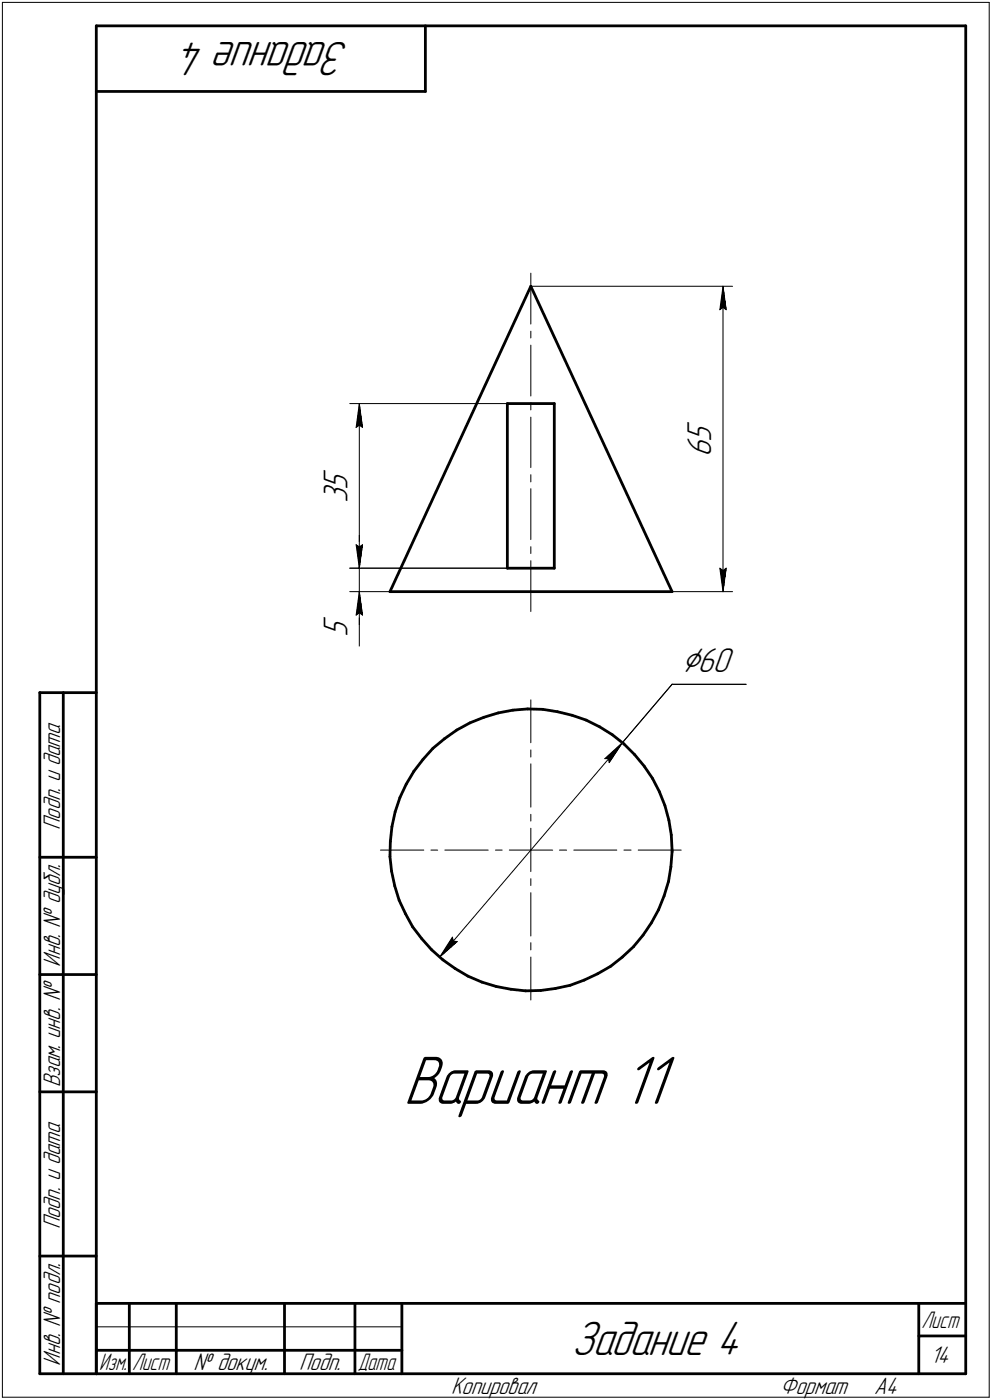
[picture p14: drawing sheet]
<svg xmlns="http://www.w3.org/2000/svg" width="211mm" height="298mm" viewBox="0 0 211 298" stroke-linecap="round" stroke-linejoin="round" font-family="sans-serif">
<defs><g id="words">
<text font-size="15.6" x="85.8" y="235">Вариант 11</text>
<g font-size="10.9">
<text x="74.4" y="9" transform="rotate(-180 74.4 9)">Задание 4</text>
<text x="121.6" y="288.5">Задание 4</text>
</g>
<text font-size="8.5" x="145" y="143.1">Ç60</text>
<g font-size="7.8">
<text x="151.3" y="94.2" transform="rotate(-90 151.3 94.2)">5</text>
<text x="151.3" y="97.4" transform="rotate(-90 151.3 97.4)">6</text>
<text x="73.9" y="107.2" transform="rotate(-90 73.9 107.2)">3</text>
<text x="73.9" y="104.4" transform="rotate(-90 73.9 104.4)">5</text>
<text x="73.9" y="135.6" transform="rotate(-90 73.9 135.6)">5</text>
</g>
<g font-size="5.4">
<text x="12.8" y="176.7" transform="rotate(-90 12.8 176.7)">Подп. и дата</text>
<text x="12.8" y="205.8" transform="rotate(-90 12.8 205.8)">Инв. № дубл.</text>
<text x="12.8" y="231.6" transform="rotate(-90 12.8 231.6)">Взам. инв. №</text>
<text x="12.8" y="261.7" transform="rotate(-90 12.8 261.7)">Подп. и дата</text>
<text x="12.8" y="290.8" transform="rotate(-90 12.8 290.8)">Инв. № подл.</text>
<text x="41.2" y="291.8">№ докум.</text>
<text x="63.6" y="291.8">Подп.</text>
<text x="198" y="290.3">14</text>
<text x="96" y="296.8">Копировал</text>
<text x="166" y="296.8">Формат</text>
<text x="186" y="296.8">A4</text>
</g>
<g font-size="5.3">
<text x="196.1" y="282.8">Лист</text>
<text x="21.1" y="291.8">Изм.</text>
<text x="28.1" y="291.8">Лист</text>
<text x="76.1" y="291.8">Дата</text>
</g>
</g></defs>
<g fill="none" stroke="#000" stroke-width=".59">
<path d="M20.5 5.5v287zM20.5 5.5h185zM20.5 19.5h70zM90.5 5.5v14zM205.5 5.5v287zM112.9 61l-29.9 65zM112.9 61l30.1 65zM107.9 85.9h10zM107.9 85.9v35.1zM117.9 85.9v35.1zM83 126h60zM107.9 121h10z"/>
<path d="M8.5 147.5v145zM8.5 147.5h12zM13.5 147.5v145zM92.1 159.3l2.5-2zM92.1 159.3l-2.1 2.4zM94.6 157.3l2.6-1.9zM97.2 155.4l2.8-1.5zM100 153.9l3-1.2zM103 152.7l3-.9zM106 151.8l3.1-.6zM109.1 151.2l3.2-.2zM112.3 151h3.2z"/>
<path d="M115.5 151l3.1 .6zM118.6 151.6l3.2 .7zM121.8 152.3l2.9 1zM124.7 153.3l2.9 1.5zM127.6 154.8l2.7 1.7zM130.3 156.5l2.5 1.9zM132.8 158.4l2.2 2.3zM83.1 179.2l-.1 3.2zM83.4 176l-.3 3.2zM84.1 172.9l-.7 3.1zM85.1 169.8l-1 3.1zM86.4 167l-1.3 2.8z"/>
<path d="M88.1 164.3l-1.7 2.7zM90 161.7l-1.9 2.6zM135 160.7l2.1 2.5zM137.1 163.2l1.8 2.6zM138.9 165.8l1.4 2.8zM140.3 168.6l1.2 2.9zM141.5 171.5l.8 3.2zM142.3 174.7l.5 3.1zM142.8 177.8l.2 3.2zM8.5 182.5h12zM83 182.4l.3 3.1zM83.3 185.5l.7 3.1z"/>
<path d="M84 188.6l.9 3.1zM84.9 191.7l1.4 2.9zM86.3 194.6l1.5 2.8zM87.8 197.4l1.9 2.5zM89.7 199.9l2.2 2.4zM136.8 199.1l-2 2.5zM138.6 196.5l-1.8 2.6zM140.1 193.7l-1.5 2.8zM141.3 190.8l-1.2 2.9zM142.2 187.7l-.9 3.1zM142.7 184.6l-.5 3.1zM143 181.4l-.3 3.2z"/>
<path d="M143 181v.4zM8.5 207.5h12zM91.9 202.3l2.3 2.1zM94.2 204.4l2.7 1.8zM96.9 206.2l2.7 1.7zM99.6 207.9l2.9 1.2zM102.5 209.1l3.1 1zM105.6 210.1l3.1 .6zM108.7 210.7l3.1 .3zM111.8 211l3.3-.1zM115.1 210.9l3.1-.4zM118.2 210.5l3.1-.7z"/>
<path d="M121.3 209.8l3-1.1zM124.3 208.7l2.9-1.4zM127.2 207.3l2.8-1.6zM130 205.7l2.4-1.9zM132.4 203.8l2.4-2.2zM8.5 232.5h12zM8.5 267.5h12zM20.5 277.5h185zM20.5 277.5v15zM27.5 277.5v15zM37.5 277.5v15zM60.5 277.5v15z"/>
<path d="M75.5 277.5v15zM85.5 277.5v15zM195.5 277.5v15zM8.5 292.5h12zM20.5 292.5h185zM20.5 287.5h7zM27.5 287.5h10zM37.5 287.5h23zM60.5 287.5h15zM75.5 287.5h10zM195.5 284.5h10z"/>
</g>
<g fill="none" stroke="#000" stroke-width=".21">
<path d="M.5 .5v297zM.5 .5h210zM210.5 .5v297zM112.9 58.2v10.8zM112.9 73.5v10.8zM112.9 70.5v1.5zM112.9 61h43zM153.2 66l.6-.6zM153.8 61l.7 5zM153.8 65.4l.7 .6zM153.8 61l-.6 5zM153.8 61v65z"/>
<path d="M74.4 85.9h33.5zM75.8 91l.7-.5zM76.5 85.9l.6 5.1zM76.5 90.5l.6 .5zM76.5 85.9l-.7 5.1zM76.5 85.9v35.1zM112.9 88.8v10.8zM112.9 85.8v1.5zM75.8 116l.7 .5zM75.8 116l.7 5zM76.5 116.5l.6-.5zM76.5 114v7z"/>
<path d="M77.1 116l-.6 5zM112.9 119.4v10.8zM112.9 116.4v1.5zM112.9 104.1v10.8zM112.9 101.1v1.5zM74.4 126h8.6zM74.4 121h33.5zM75.8 131l.7-.5zM76.5 126v11.6zM76.5 126l-.7 5zM76.5 130.5l.6 .5zM76.5 126l.6 5z"/>
<path d="M76.5 126v7zM76.5 121v5zM143 126h12.9zM153.2 121l.6 5zM153.2 121l.6 .5zM153.8 121.5l.7-.5zM154.5 121l-.7 5zM112.9 149v9.2zM112.9 159.7v1.5zM132.4 158.2l-2.8 4.2zM132.4 158.2l-38.8 45.6zM143 145.7l-10.6 12.5z"/>
<path d="M143 145.7h15.7zM112.9 162.6v9.3zM112.9 173.4v1.4zM112.9 176.4v4.6zM128.7 161.5h.8zM128.7 161.5l3.7-3.3zM129.5 161.5l.1 .9zM80.9 181h9.3zM91.7 181h1.4zM94.7 181h9.2zM96.3 199.6l-2.7 4.2zM96.3 199.6l.1 .8z"/>
<path d="M105.4 181h1.4zM108.4 181h4.5zM112.9 181h4.7zM112.9 190.1v9.2zM112.9 187.1v1.5zM112.9 181v4.6zM119 181h1.6zM122.1 181h9.1zM132.8 181h1.5zM135.8 181h9.1zM93.6 203.8l3.7-3.3zM96.4 200.4l.9 .1z"/>
<path d="M112.9 203.8v9.1zM112.9 200.7v1.6zM.5 297.5h210zM20.5 282.5h65z"/>
</g>
<g fill="#fff" stroke="#fff" stroke-width=".21">
<path d="M85.9 223.9h58.4zM85.9 223.9h58.4zM85.9 224h58.4zM85.9 224.1h58.4zM85.9 224.2h58.4zM85.9 224.3h58.4zM85.9 224.4h58.4zM85.9 224.5h58.4zM85.9 224.5h58.4zM85.9 224.6h58.4zM85.9 224.7h58.4zM85.9 224.8h58.4zM85.9 224.9h58.4zM85.9 225h58.4zM85.9 225h58.4zM85.9 225.1h58.4zM85.9 225.2h58.4zM85.9 225.3h58.4zM85.9 225.4h58.4zM85.9 225.5h58.4zM85.9 225.6h58.4zM85.9 225.6h58.4zM85.9 225.7h58.4zM85.9 225.8h58.4zM85.9 225.9h58.4zM85.9 226h58.4zM85.9 226.1h58.4zM85.9 226.1h58.4zM85.9 226.2h58.4zM85.9 226.3h58.4zM85.9 226.4h58.4zM85.9 226.5h58.4zM85.9 226.6h58.4zM85.9 226.7h58.4zM85.9 226.7h58.4zM85.9 226.8h58.4zM85.9 226.9h58.4zM85.9 227h58.4zM85.9 227.1h58.4zM85.9 227.2h58.4zM85.9 227.2h58.4zM85.9 227.3h58.4zM85.9 227.4h58.4zM85.9 227.5h58.4zM85.9 227.6h58.4zM85.9 227.7h58.4zM85.9 227.8h58.4zM85.9 227.8h58.4zM85.9 227.9h58.4zM85.9 228h58.4zM85.9 228.1h58.4zM85.9 228.2h58.4zM85.9 228.3h58.4zM85.9 228.3h58.4zM85.9 228.4h58.4zM85.9 228.5h58.4zM85.9 228.6h58.4zM85.9 228.7h58.4zM85.9 228.8h58.4zM85.9 228.9h58.4zM85.9 228.9h58.4zM85.9 229h58.4zM85.9 229.1h58.4zM85.9 229.2h58.4zM85.9 229.3h58.4zM85.9 229.4h58.4zM85.9 229.4h58.4zM85.9 229.5h58.4zM85.9 229.6h58.4zM85.9 229.7h58.4zM85.9 229.8h58.4zM85.9 229.9h58.4zM85.9 230h58.4zM85.9 230h58.4zM85.9 230.1h58.4zM85.9 230.2h58.4zM85.9 230.3h58.4zM85.9 230.4h58.4zM85.9 230.5h58.4zM85.9 230.5h58.4zM85.9 230.6h58.4zM85.9 230.7h58.4zM85.9 230.8h58.4zM85.9 230.9h58.4zM85.9 231h58.4zM85.9 231.1h58.4zM85.9 231.1h58.4zM85.9 231.2h58.4zM85.9 231.3h58.4zM85.9 231.4h58.4zM85.9 231.5h58.4zM85.9 231.6h58.4zM85.9 231.6h58.4zM85.9 231.7h58.4zM85.9 231.8h58.4zM85.9 231.9h58.4zM85.9 232h58.4zM85.9 232.1h58.4zM85.9 232.2h58.4zM85.9 232.2h58.4zM85.9 232.3h58.4zM85.9 232.4h58.4zM85.9 232.5h58.4zM85.9 232.6h58.4zM85.9 232.7h58.4zM85.9 232.7h58.4zM85.9 232.8h58.4zM85.9 232.9h58.4zM85.9 233h58.4zM85.9 233.1h58.4zM85.9 233.2h58.4zM85.9 233.3h58.4zM85.9 233.3h58.4zM85.9 233.4h58.4zM85.9 233.5h58.4zM85.9 233.6h58.4zM85.9 233.7h58.4zM85.9 233.8h58.4zM85.9 233.8h58.4zM85.9 233.9h58.4zM85.9 234h58.4zM85.9 234.1h58.4zM85.9 234.2h58.4zM85.9 234.3h58.4zM85.9 234.4h58.4zM85.9 234.4h58.4zM85.9 234.5h58.4zM85.9 234.6h58.4zM85.9 234.7h58.4zM85.9 234.8h58.4zM85.9 234.9h58.4zM85.9 234.9h58.4zM85.9 235h58.4zM85.9 235.1h58.4zM85.9 235.2h58.4zM85.9 235.3h58.4zM85.9 235.4h58.4zM85.9 235.5h58.4zM85.9 235.5h58.4zM85.9 235.6h58.4zM85.9 235.7h58.4zM85.9 235.8h58.4zM85.9 235.9h58.4zM85.9 236h58.4zM85.9 236.1h58.4zM85.9 236.1h58.4zM85.9 236.2h58.4zM85.9 236.3h58.4zM85.9 236.4h58.4zM85.9 236.5h58.4zM85.9 236.6h58.4zM85.9 236.6h58.4zM85.9 236.7h58.4zM85.9 236.8h58.4zM85.9 236.9h58.4zM85.9 237h58.4zM85.9 237.1h58.4zM85.9 237.2h58.4zM85.9 237.2h58.4zM85.9 237.3h58.4zM85.9 237.4h58.4zM85.9 237.5h58.4zM85.9 237.6h58.4zM85.9 237.7h58.4zM85.9 237.7h58.4zM85.9 237.8h58.4zM85.9 237.9h58.4zM85.9 238h58.4z"/>
<path d="M96.2 199h.2zM96.1 199.1h.3zM96.1 199.1h.4zM96 199.2h.6zM95.9 199.3h.9zM95.9 199.4h1zM95.8 199.5h1.1zM95.8 199.6h1.2zM95.8 199.6h1.3zM95.7 199.7h1.6zM95.6 199.8h1.8zM95.6 199.9h1.9zM95.5 200h2zM95.4 200.1h2.3zM95.4 200.2h2.4zM95.3 200.2h2.6zM95.2 200.3h2.8zM95.2 200.4h2.8zM95.2 200.5h2.8zM95.2 200.6h2.7zM95.1 200.7h2.7zM95 200.7h2.7zM95 200.8h2.6zM94.9 200.9h2.6zM94.8 201h2.7zM94.8 201.1h2.6zM94.7 201.2h2.6zM94.7 201.3h2.4zM94.7 201.3h2.3zM94.6 201.4h2.3zM94.5 201.5h2.4zM94.5 201.6h2.3zM94.4 201.7h2.3zM94.3 201.8h2.3zM94.3 201.8h2.2zM94.2 201.9h2.2zM94.1 202h2.3zM94.1 202.1h2.1zM94.1 202.2h2zM94.1 202.3h1.9zM94.1 202.4h1.8zM94.1 202.4h1.7zM94 202.5h1.8zM94 202.6h1.7zM94 202.7h1.6zM93.9 202.8h1.6zM93.9 202.9h1.5zM93.9 202.9h1.3zM93.8 203h1.3zM93.8 203.1h1.1zM93.8 203.2h.9zM93.7 203.3h.9zM93.7 203.4h.7zM93.7 203.5h.5zM93.6 203.5h.5zM93.6 203.6h.3z"/>
<path d="M132.2 158.2h.2zM132.1 158.3h.3zM131.9 158.4h.4zM131.7 158.5h.6zM131.6 158.6h.7zM131.4 158.7h.8zM131.2 158.7h1zM131.1 158.8h1.1zM130.9 158.9h1.3zM130.7 159h1.5zM130.6 159.1h1.6zM130.6 159.2h1.5zM130.5 159.3h1.6zM130.4 159.3h1.7zM130.3 159.4h1.7zM130.2 159.5h1.8zM130.1 159.6h1.9zM130 159.7h1.9zM130 159.8h1.9zM129.8 159.9h2.1zM129.7 159.9h2.1zM129.6 160h2.2zM129.5 160.1h2.2zM129.5 160.2h2.2zM129.4 160.3h2.3zM129.3 160.4h2.3zM129.2 160.4h2.4zM129.1 160.5h2.4zM129 160.6h2.4zM128.9 160.7h2.5zM128.8 160.8h2.5zM128.7 160.9h2.5zM128.6 161h2.6zM128.5 161h2.6zM128.4 161.1h2.7zM128.4 161.2h2.7zM128.3 161.3h2.7zM128.2 161.4h2.7zM128.1 161.5h2.8zM127.9 161.5h2.9zM128.1 161.6h2.7zM128.2 161.7h2.5zM128.3 161.8h2.3zM128.4 161.9h2.2zM128.5 162h2.1zM128.6 162.1h1.9zM128.7 162.1h1.8zM128.8 162.2h1.6zM128.9 162.3h1.4zM129 162.4h1.3zM129.1 162.5h1.1zM129.2 162.6h.9zM129.3 162.6h.8zM129.5 162.7h.5zM129.5 162.8h.5zM129.6 162.9h.4zM129.7 163h.2z"/>
<path d="M144.9 137.3h11.8zM144.9 137.4h11.8zM144.9 137.5h11.8zM144.9 137.6h11.8zM144.9 137.7h11.8zM144.9 137.8h11.8zM144.9 137.8h11.8zM144.9 137.9h11.8zM144.9 138h11.8zM144.9 138.1h11.8zM144.9 138.2h11.8zM144.9 138.3h11.8zM144.9 138.3h11.8zM144.9 138.4h11.8zM144.9 138.5h11.8zM144.9 138.6h11.8zM144.9 138.7h11.8zM144.9 138.8h11.8zM144.9 138.9h11.8zM144.9 138.9h11.8zM144.9 139h11.8zM144.9 139.1h11.8zM144.9 139.2h11.8zM144.9 139.3h11.8zM144.9 139.4h11.8zM144.9 139.4h11.8zM144.9 139.5h11.8zM144.9 139.6h11.8zM144.9 139.7h11.8zM144.9 139.8h11.8zM144.9 139.9h11.8zM144.9 140h11.8zM144.9 140h11.8zM144.9 140.1h11.8zM144.9 140.2h11.8zM144.9 140.3h11.8zM144.9 140.4h11.8zM144.9 140.5h11.8zM144.9 140.5h11.8zM144.9 140.6h11.8zM144.9 140.7h11.8zM144.9 140.8h11.8zM144.9 140.9h11.8zM144.9 141h11.8zM144.9 141.1h11.8zM144.9 141.1h11.8zM144.9 141.2h11.8zM144.9 141.3h11.8zM144.9 141.4h11.8zM144.9 141.5h11.8zM144.9 141.6h11.8zM144.9 141.6h11.8zM144.9 141.7h11.8zM144.9 141.8h11.8zM144.9 141.9h11.8zM144.9 142h11.8zM144.9 142.1h11.8zM144.9 142.2h11.8zM144.9 142.2h11.8zM144.9 142.3h11.8zM144.9 142.4h11.8zM144.9 142.5h11.8zM144.9 142.6h11.8zM144.9 142.7h11.8zM144.9 142.7h11.8zM144.9 142.8h11.8zM144.9 142.9h11.8zM144.9 143h11.8zM144.9 143.1h11.8zM144.9 143.2h11.8zM144.9 143.3h11.8zM144.9 143.3h11.8zM144.9 143.4h11.8zM144.9 143.5h11.8zM144.9 143.6h11.8zM144.9 143.7h11.8zM144.9 143.8h11.8zM144.9 143.8h11.8zM144.9 143.9h11.8zM144.9 144h11.8zM144.9 144.1h11.8zM144.9 144.2h11.8zM144.9 144.3h11.8zM144.9 144.4h11.8zM144.9 144.4h11.8zM144.9 144.5h11.8zM144.9 144.6h11.8z"/>
<path d="M145.7 89.6h7.1zM145.7 89.7h7.1zM145.7 89.7h7.1zM145.7 89.8h7.1zM145.7 89.9h7.1zM145.7 90h7.1zM145.7 90.1h7.1zM145.7 90.2h7.1zM145.7 90.3h7.1zM145.7 90.3h7.1zM145.7 90.4h7.1zM145.7 90.5h7.1zM145.7 90.6h7.1zM145.7 90.7h7.1zM145.7 90.8h7.1zM145.7 90.8h7.1zM145.7 90.9h7.1zM145.7 91h7.1zM145.7 91.1h7.1zM145.7 91.2h7.1zM145.7 91.3h7.1zM145.7 91.4h7.1zM145.7 91.4h7.1zM145.7 91.5h7.1zM145.7 91.6h7.1zM145.7 91.7h7.1zM145.7 91.8h7.1zM145.7 91.9h7.1zM145.7 91.9h7.1zM145.7 92h7.1zM145.7 92.1h7.1zM145.7 92.2h7.1zM145.7 92.3h7.1zM145.7 92.4h7.1zM145.7 92.5h7.1zM145.7 92.5h7.1zM145.7 92.6h7.1zM145.7 92.7h7.1zM145.7 92.8h7.1zM145.7 92.9h7.1zM145.7 93h7.1zM145.7 93h7.1zM145.7 93.1h7.1zM145.7 93.2h7.1zM145.7 93.3h7.1zM145.7 93.4h7.1zM145.7 93.5h7.1zM145.7 93.6h7.1zM145.7 93.6h7.1zM145.7 93.7h7.1zM145.7 93.8h7.1zM145.7 93.9h7.1zM145.7 94h7.1zM145.7 94.1h7.1zM145.7 94.1h7.1zM145.7 94.2h7.1zM145.7 94.3h7.1zM145.7 94.4h7.1zM145.7 94.5h7.1zM145.7 94.6h7.1zM145.7 94.7h7.1zM145.7 94.7h7.1zM145.7 94.8h7.1zM145.7 94.9h7.1zM145.7 95h7.1zM145.7 95.1h7.1zM145.7 95.2h7.1zM145.7 95.2h7.1zM145.7 95.3h7.1zM145.7 95.4h7.1zM145.7 95.5h7.1zM145.7 95.6h7.1zM145.7 95.7h7.1zM145.7 95.8h7.1zM145.7 95.8h7.1zM145.7 95.9h7.1zM145.7 96h7.1zM145.7 96.1h7.1zM145.7 96.2h7.1zM145.7 96.3h7.1zM145.7 96.4h7.1zM145.7 96.4h7.1zM145.7 96.5h7.1zM145.7 96.6h7.1zM145.7 96.7h7.1zM145.7 96.8h7.1zM145.7 96.9h7.1zM145.7 96.9h7.1zM145.7 97h7.1zM145.7 97.1h7.1zM145.7 97.2h7.1zM145.7 97.3h7.1z"/>
<path d="M152.6 120.5h2.4zM152.7 120.6h2.3zM152.7 120.6h2.3zM152.7 120.7h2.3zM152.7 120.8h2.3zM152.7 120.9h2.3zM152.7 121h2.3zM152.7 121.1h2.3zM152.7 121.2h2.3zM152.7 121.2h2.2zM152.7 121.3h2.2zM152.7 121.4h2.2zM152.7 121.5h2.2zM152.7 121.6h2.2zM152.7 121.7h2.2zM152.8 121.8h2.1zM152.8 121.8h2.1zM152.8 121.9h2.1zM152.8 122h2.1zM152.8 122.1h2.1zM152.8 122.2h2.1zM152.8 122.3h2.1zM152.8 122.3h2.1zM152.9 122.4h2zM152.9 122.5h2zM152.9 122.6h2zM152.9 122.7h2zM152.9 122.8h1.9zM152.9 122.9h1.9zM152.9 122.9h1.9zM153 123h1.8zM153 123.1h1.8zM153 123.2h1.8zM153 123.3h1.8zM153 123.4h1.8zM153 123.4h1.8zM153 123.5h1.7zM153.1 123.6h1.6zM153.1 123.7h1.6zM153.1 123.8h1.6zM153.1 123.9h1.6zM153.1 124h1.6zM153.1 124h1.6zM153.1 124.1h1.6zM153.1 124.2h1.5zM153.2 124.3h1.4zM153.2 124.4h1.4zM153.2 124.5h1.3zM153.2 124.5h1.3zM153.3 124.6h1.1zM153.3 124.7h1.1zM153.3 124.8h1zM153.4 124.9h.9zM153.4 125h.9zM153.5 125.1h.8zM153.5 125.1h.8zM153.6 125.2h.6zM153.6 125.3h.6zM153.6 125.4h.5zM153.7 125.5h.4zM153.7 125.6h.4zM153.8 125.6h.2zM153.8 125.7h.2z"/>
<path d="M153.8 61.2h.2zM153.8 61.3h.2zM153.7 61.4h.4zM153.7 61.5h.4zM153.6 61.6h.5zM153.6 61.6h.6zM153.6 61.7h.6zM153.5 61.8h.8zM153.5 61.9h.8zM153.4 62h.9zM153.4 62.1h.9zM153.3 62.1h1zM153.3 62.2h1.1zM153.3 62.3h1.1zM153.2 62.4h1.3zM153.2 62.5h1.3zM153.2 62.6h1.4zM153.2 62.7h1.4zM153.1 62.7h1.5zM153.1 62.8h1.6zM153.1 62.9h1.6zM153.1 63h1.6zM153.1 63.1h1.6zM153.1 63.2h1.6zM153.1 63.2h1.6zM153.1 63.3h1.6zM153 63.4h1.7zM153 63.5h1.8zM153 63.6h1.8zM153 63.7h1.8zM153 63.8h1.8zM153 63.8h1.8zM153 63.9h1.8zM152.9 64h1.9zM152.9 64.1h1.9zM152.9 64.2h1.9zM152.9 64.3h2zM152.9 64.3h2zM152.9 64.4h2zM152.9 64.5h2zM152.8 64.6h2.1zM152.8 64.7h2.1zM152.8 64.8h2.1zM152.8 64.9h2.1zM152.8 64.9h2.1zM152.8 65h2.1zM152.8 65.1h2.1zM152.8 65.2h2.1zM152.7 65.3h2.2zM152.7 65.4h2.2zM152.7 65.4h2.2zM152.7 65.5h2.2zM152.7 65.6h2.2zM152.7 65.7h2.2zM152.7 65.8h2.3zM152.7 65.9h2.3zM152.7 66h2.3zM152.7 66h2.3zM152.7 66.1h2.3zM152.7 66.2h2.3zM152.7 66.3h2.3zM152.7 66.4h2.3z"/>
<path d="M68.3 131h7.1zM68.3 131.1h7.1zM68.3 131.1h7.1zM68.3 131.2h7.1zM68.3 131.3h7.1zM68.3 131.4h7.1zM68.3 131.5h7.1zM68.3 131.6h7.1zM68.3 131.7h7.1zM68.3 131.7h7.1zM68.3 131.8h7.1zM68.3 131.9h7.1zM68.3 132h7.1zM68.3 132.1h7.1zM68.3 132.2h7.1zM68.3 132.2h7.1zM68.3 132.3h7.1zM68.3 132.4h7.1zM68.3 132.5h7.1zM68.3 132.6h7.1zM68.3 132.7h7.1zM68.3 132.8h7.1zM68.3 132.8h7.1zM68.3 132.9h7.1zM68.3 133h7.1zM68.3 133.1h7.1zM68.3 133.2h7.1zM68.3 133.3h7.1zM68.3 133.3h7.1zM68.3 133.4h7.1zM68.3 133.5h7.1zM68.3 133.6h7.1zM68.3 133.7h7.1zM68.3 133.8h7.1zM68.3 133.9h7.1zM68.3 133.9h7.1zM68.3 134h7.1zM68.3 134.1h7.1zM68.3 134.2h7.1zM68.3 134.3h7.1zM68.3 134.4h7.1zM68.3 134.5h7.1zM68.3 134.5h7.1zM68.3 134.6h7.1zM68.3 134.7h7.1zM68.3 134.8h7.1zM68.3 134.9h7.1zM68.3 135h7.1zM68.3 135h7.1zM68.3 135.1h7.1zM68.3 135.2h7.1zM68.3 135.3h7.1zM68.3 135.4h7.1zM68.3 135.5h7.1z"/>
<path d="M76.4 126.2h.2zM76.4 126.3h.2zM76.3 126.4h.4zM76.3 126.5h.4zM76.2 126.6h.5zM76.2 126.7h.6zM76.2 126.7h.6zM76.1 126.8h.8zM76.1 126.9h.8zM76 127h1zM76 127.1h1zM75.9 127.2h1.1zM75.9 127.3h1.1zM75.9 127.3h1.1zM75.9 127.4h1.2zM75.9 127.5h1.2zM75.8 127.6h1.4zM75.8 127.7h1.4zM75.7 127.8h1.5zM75.7 127.8h1.6zM75.7 127.9h1.6zM75.7 128h1.6zM75.7 128.1h1.6zM75.7 128.2h1.6zM75.7 128.3h1.6zM75.7 128.4h1.6zM75.6 128.4h1.7zM75.6 128.5h1.8zM75.6 128.6h1.8zM75.6 128.7h1.8zM75.6 128.8h1.8zM75.6 128.9h1.8zM75.6 128.9h1.8zM75.5 129h1.9zM75.5 129.1h1.9zM75.5 129.2h1.9zM75.5 129.3h2zM75.5 129.4h2zM75.5 129.5h2zM75.5 129.5h2zM75.4 129.6h2.1zM75.4 129.7h2.1zM75.4 129.8h2.1zM75.4 129.9h2.1zM75.4 130h2.1zM75.4 130h2.2zM75.4 130.1h2.2zM75.4 130.2h2.2zM75.4 130.3h2.2zM75.4 130.4h2.2zM75.4 130.5h2.2zM75.4 130.6h2.2zM75.4 130.6h2.2zM75.4 130.7h2.2zM75.4 130.8h2.2zM75.3 130.9h2.3zM75.3 131h2.3zM75.3 131.1h2.3zM75.3 131.1h2.3zM75.3 131.2h2.3zM75.3 131.3h2.3zM75.3 131.4h2.3z"/>
<path d="M75.2 115.5h2.4zM75.3 115.6h2.3zM75.3 115.7h2.3zM75.3 115.7h2.3zM75.3 115.8h2.3zM75.3 115.9h2.3zM75.3 116h2.3zM75.3 116.1h2.3zM75.4 116.2h2.2zM75.4 116.2h2.2zM75.4 116.3h2.2zM75.4 116.4h2.2zM75.4 116.5h2.2zM75.4 116.6h2.2zM75.4 116.7h2.2zM75.4 116.8h2.2zM75.4 116.8h2.2zM75.4 116.9h2.2zM75.4 117h2.1zM75.4 117.1h2.1zM75.4 117.2h2.1zM75.4 117.3h2.1zM75.4 117.3h2.1zM75.5 117.4h2zM75.5 117.5h2zM75.5 117.6h2zM75.5 117.7h2zM75.5 117.8h1.9zM75.5 117.9h1.9zM75.5 117.9h1.9zM75.6 118h1.8zM75.6 118.1h1.8zM75.6 118.2h1.8zM75.6 118.3h1.8zM75.6 118.4h1.8zM75.6 118.4h1.8zM75.6 118.5h1.7zM75.7 118.6h1.6zM75.7 118.7h1.6zM75.7 118.8h1.6zM75.7 118.9h1.6zM75.7 119h1.6zM75.7 119h1.6zM75.7 119.1h1.6zM75.7 119.2h1.5zM75.8 119.3h1.4zM75.8 119.4h1.4zM75.9 119.5h1.2zM75.9 119.5h1.2zM75.9 119.6h1.1zM75.9 119.7h1.1zM75.9 119.8h1.1zM76 119.9h1zM76 120h1zM76.1 120.1h.8zM76.1 120.1h.8zM76.2 120.2h.6zM76.2 120.3h.6zM76.2 120.4h.5zM76.3 120.5h.4zM76.3 120.6h.4zM76.4 120.6h.2zM76.4 120.7h.2z"/>
<path d="M68.3 99.8h7.1zM68.3 99.9h7.1zM68.3 100h7.1zM68.3 100.1h7.1zM68.3 100.2h7.1zM68.3 100.2h7.1zM68.3 100.3h7.1zM68.3 100.4h7.1zM68.3 100.5h7.1zM68.3 100.6h7.1zM68.3 100.7h7.1zM68.3 100.8h7.1zM68.3 100.8h7.1zM68.3 100.9h7.1zM68.3 101h7.1zM68.3 101.1h7.1zM68.3 101.2h7.1zM68.3 101.3h7.1zM68.3 101.3h7.1zM68.3 101.4h7.1zM68.3 101.5h7.1zM68.3 101.6h7.1zM68.3 101.7h7.1zM68.3 101.8h7.1zM68.3 101.9h7.1zM68.3 101.9h7.1zM68.3 102h7.1zM68.3 102.1h7.1zM68.3 102.2h7.1zM68.3 102.3h7.1zM68.3 102.4h7.1zM68.3 102.4h7.1zM68.3 102.5h7.1zM68.3 102.6h7.1zM68.3 102.7h7.1zM68.3 102.8h7.1zM68.3 102.9h7.1zM68.3 103h7.1zM68.3 103h7.1zM68.3 103.1h7.1zM68.3 103.2h7.1zM68.3 103.3h7.1zM68.3 103.4h7.1zM68.3 103.5h7.1zM68.3 103.5h7.1zM68.3 103.6h7.1zM68.3 103.7h7.1zM68.3 103.8h7.1zM68.3 103.9h7.1zM68.3 104h7.1zM68.3 104.1h7.1zM68.3 104.1h7.1zM68.3 104.2h7.1zM68.3 104.3h7.1zM68.3 104.4h7.1zM68.3 104.5h7.1zM68.3 104.6h7.1zM68.3 104.6h7.1zM68.3 104.7h7.1zM68.3 104.8h7.1zM68.3 104.9h7.1zM68.3 105h7.1zM68.3 105.1h7.1zM68.3 105.2h7.1zM68.3 105.2h7.1zM68.3 105.3h7.1zM68.3 105.4h7.1zM68.3 105.5h7.1zM68.3 105.6h7.1zM68.3 105.7h7.1zM68.3 105.7h7.1zM68.3 105.8h7.1zM68.3 105.9h7.1zM68.3 106h7.1zM68.3 106.1h7.1zM68.3 106.2h7.1zM68.3 106.3h7.1zM68.3 106.3h7.1zM68.3 106.4h7.1zM68.3 106.5h7.1zM68.3 106.6h7.1zM68.3 106.7h7.1zM68.3 106.8h7.1zM68.3 106.8h7.1zM68.3 106.9h7.1zM68.3 107h7.1zM68.3 107.1h7.1z"/>
<path d="M75.2 115.5h2.4zM75.3 115.6h2.3zM75.3 115.7h2.3zM75.3 115.7h2.3zM75.3 115.8h2.3zM75.3 115.9h2.3zM75.3 116h2.3zM75.3 116.1h2.3zM75.4 116.2h2.2zM75.4 116.2h2.2zM75.4 116.3h2.2zM75.4 116.4h2.2zM75.4 116.5h2.2zM75.4 116.6h2.2zM75.4 116.7h2.2zM75.4 116.8h2.2zM75.4 116.8h2.2zM75.4 116.9h2.2zM75.4 117h2.1zM75.4 117.1h2.1zM75.4 117.2h2.1zM75.4 117.3h2.1zM75.4 117.3h2.1zM75.5 117.4h2zM75.5 117.5h2zM75.5 117.6h2zM75.5 117.7h2zM75.5 117.8h1.9zM75.5 117.9h1.9zM75.5 117.9h1.9zM75.6 118h1.8zM75.6 118.1h1.8zM75.6 118.2h1.8zM75.6 118.3h1.8zM75.6 118.4h1.8zM75.6 118.4h1.8zM75.6 118.5h1.7zM75.7 118.6h1.6zM75.7 118.7h1.6zM75.7 118.8h1.6zM75.7 118.9h1.6zM75.7 119h1.6zM75.7 119h1.6zM75.7 119.1h1.6zM75.7 119.2h1.5zM75.8 119.3h1.4zM75.8 119.4h1.4zM75.9 119.5h1.2zM75.9 119.5h1.2zM75.9 119.6h1.1zM75.9 119.7h1.1zM75.9 119.8h1.1zM76 119.9h1zM76 120h1zM76.1 120.1h.8zM76.1 120.1h.8zM76.2 120.2h.6zM76.2 120.3h.6zM76.2 120.4h.5zM76.3 120.5h.4zM76.3 120.6h.4zM76.4 120.6h.2zM76.4 120.7h.2z"/>
<path d="M76.4 86.2h.2zM76.4 86.3h.2zM76.3 86.4h.4zM76.3 86.4h.4zM76.3 86.5h.4zM76.2 86.6h.6zM76.2 86.7h.6zM76.1 86.8h.8zM76.1 86.9h.8zM76.1 87h.8zM76 87h1zM76 87.1h1zM75.9 87.2h1.1zM75.9 87.3h1.1zM75.9 87.4h1.1zM75.9 87.5h1.2zM75.9 87.5h1.2zM75.8 87.6h1.4zM75.8 87.7h1.4zM75.7 87.8h1.5zM75.7 87.9h1.6zM75.7 88h1.6zM75.7 88.1h1.6zM75.7 88.1h1.6zM75.7 88.2h1.6zM75.7 88.3h1.6zM75.7 88.4h1.6zM75.6 88.5h1.7zM75.6 88.6h1.8zM75.6 88.6h1.8zM75.6 88.7h1.8zM75.6 88.8h1.8zM75.6 88.9h1.8zM75.6 89h1.8zM75.5 89.1h1.9zM75.5 89.2h1.9zM75.5 89.2h1.9zM75.5 89.3h2zM75.5 89.4h2zM75.5 89.5h2zM75.5 89.6h2zM75.4 89.7h2.1zM75.4 89.7h2.1zM75.4 89.8h2.1zM75.4 89.9h2.1zM75.4 90h2.2zM75.4 90.1h2.2zM75.4 90.2h2.2zM75.4 90.3h2.2zM75.4 90.3h2.2zM75.4 90.4h2.2zM75.4 90.5h2.2zM75.4 90.6h2.2zM75.4 90.7h2.2zM75.4 90.8h2.2zM75.3 90.8h2.3zM75.3 90.9h2.3zM75.3 91h2.3zM75.3 91.1h2.3zM75.3 91.2h2.3zM75.3 91.3h2.3zM75.3 91.4h2.3z"/>
</g>
<g fill="#000" stroke="#000" stroke-width=".21">
<path d="M153.7 62.2h.1zM153.7 62.3h.1zM153.7 62.4h.1zM153.7 62.5h.1zM153.7 62.6h.1zM153.7 62.7h.1zM153.7 62.7h.1zM153.7 62.8h.1zM153.6 62.9h.2zM153.6 63h.2zM153.6 63.1h.2zM153.6 63.2h.2zM153.6 63.2h.2zM153.6 63.3h.2zM153.6 63.4h.2zM153.5 63.5h.3zM153.5 63.6h.3zM153.5 63.7h.3zM153.5 63.8h.3zM153.5 63.8h.3zM153.5 63.9h.3zM153.5 64h.3zM153.4 64.1h.4zM153.4 64.2h.4zM153.4 64.3h.4zM153.4 64.3h.4zM153.4 64.4h.4zM153.4 64.5h.4zM153.4 64.6h.4zM153.4 64.7h.4zM153.3 64.8h.5zM153.3 64.9h.5zM153.3 64.9h.5zM153.3 65h.5zM153.3 65.1h.5zM153.3 65.2h.5zM153.3 65.3h.5zM153.2 65.4h.6zM153.2 65.4h.6zM153.2 65.5h.6zM153.2 65.6h.5zM153.2 65.7h.3zM153.2 65.8h.2z"/>
<path d="M153.8 61.6h.2zM153.8 61.7h.2zM153.8 61.8h.2zM153.8 61.9h.2zM153.8 62h.2zM153.8 62.1h.2zM153.8 62.1h.2zM153.8 62.2h.3zM153.8 62.3h.3zM153.8 62.4h.3zM153.8 62.5h.3zM153.8 62.6h.3zM153.8 62.7h.3zM153.8 62.7h.3zM153.8 62.8h.3zM153.8 62.9h.4zM153.8 63h.4zM153.8 63.1h.4zM153.8 63.2h.4zM153.8 63.2h.4zM153.8 63.3h.4zM153.8 63.4h.4zM153.8 63.5h.5zM153.8 63.6h.5zM153.8 63.7h.5zM153.8 63.8h.5zM153.8 63.8h.5zM153.8 63.9h.5zM153.8 64h.5zM153.8 64.1h.5zM153.8 64.2h.5zM153.8 64.3h.5zM153.8 64.3h.5zM153.8 64.4h.5zM153.8 64.5h.5zM153.8 64.6h.5zM153.8 64.7h.5zM153.8 64.8h.6zM153.8 64.9h.6zM153.8 64.9h.6zM153.8 65h.6zM153.8 65.1h.6zM153.8 65.2h.6zM153.8 65.3h.6zM153.8 65.4h.7zM153.8 65.4h.7zM154 65.5h.5zM154.1 65.6h.4zM154.2 65.7h.3zM154.3 65.8h.2z"/>
<path d="M76.3 87.2h.2zM76.3 87.3h.2zM76.3 87.4h.2zM76.3 87.5h.2zM76.3 87.5h.2zM76.3 87.6h.2zM76.3 87.7h.2zM76.3 87.8h.2zM76.2 87.9h.3zM76.2 88h.3zM76.2 88.1h.3zM76.2 88.1h.3zM76.2 88.2h.3zM76.2 88.3h.3zM76.2 88.4h.3zM76.1 88.5h.4zM76.1 88.6h.4zM76.1 88.6h.4zM76.1 88.7h.4zM76.1 88.8h.4zM76.1 88.9h.4zM76.1 89h.4zM76.1 89.1h.4zM76 89.2h.5zM76 89.2h.5zM76 89.3h.5zM76 89.4h.5zM76 89.5h.5zM76 89.6h.5zM76 89.7h.5zM75.9 89.7h.6zM75.9 89.8h.6zM75.9 89.9h.6zM75.9 90h.6zM75.9 90.1h.6zM75.9 90.2h.6zM75.9 90.3h.6zM75.9 90.3h.6zM75.9 90.4h.6zM75.9 90.5h.6zM75.9 90.6h.5zM75.9 90.7h.4zM75.9 90.8h.2zM75.9 90.8h.1z"/>
<path d="M76.5 86.6h.1zM76.5 86.7h.1zM76.5 86.8h.1zM76.5 86.9h.1zM76.5 87h.1zM76.5 87h.1zM76.5 87.1h.1zM76.5 87.2h.1zM76.5 87.3h.2zM76.5 87.4h.2zM76.5 87.5h.2zM76.5 87.5h.2zM76.5 87.6h.2zM76.5 87.7h.2zM76.5 87.8h.2zM76.5 87.9h.3zM76.5 88h.3zM76.5 88.1h.3zM76.5 88.1h.3zM76.5 88.2h.3zM76.5 88.3h.3zM76.5 88.4h.3zM76.5 88.5h.3zM76.5 88.6h.4zM76.5 88.6h.4zM76.5 88.7h.4zM76.5 88.8h.4zM76.5 88.9h.4zM76.5 89h.4zM76.5 89.1h.4zM76.5 89.2h.5zM76.5 89.2h.5zM76.5 89.3h.5zM76.5 89.4h.5zM76.5 89.5h.5zM76.5 89.6h.5zM76.5 89.7h.5zM76.5 89.7h.5zM76.5 89.8h.5zM76.5 89.9h.5zM76.5 90h.5zM76.5 90.1h.5zM76.5 90.2h.5zM76.5 90.3h.5zM76.5 90.3h.5zM76.5 90.4h.6zM76.5 90.5h.6zM76.6 90.6h.5zM76.7 90.7h.4zM76.8 90.8h.3zM77 90.8h.1z"/>
<path d="M75.9 116.2h.1zM75.9 116.2h.2zM75.9 116.3h.4zM75.9 116.4h.5zM75.9 116.5h.6zM75.9 116.6h.6zM75.9 116.7h.6zM75.9 116.8h.6zM75.9 116.8h.6zM75.9 116.9h.6zM75.9 117h.6zM75.9 117.1h.6zM75.9 117.2h.6zM76 117.3h.5zM76 117.3h.5zM76 117.4h.5zM76 117.5h.5zM76 117.6h.5zM76 117.7h.5zM76 117.8h.5zM76 117.9h.5zM76.1 117.9h.4zM76.1 118h.4zM76.1 118.1h.4zM76.1 118.2h.4zM76.1 118.3h.4zM76.1 118.4h.4zM76.1 118.4h.4zM76.2 118.5h.3zM76.2 118.6h.3zM76.2 118.7h.3zM76.2 118.8h.3zM76.2 118.9h.3zM76.2 119h.3zM76.2 119h.3zM76.3 119.1h.2zM76.3 119.2h.2zM76.3 119.3h.2zM76.3 119.4h.2zM76.3 119.5h.2zM76.3 119.5h.2zM76.3 119.6h.2zM76.3 119.7h.2z"/>
<path d="M75.9 116.2h.1zM75.9 116.2h.2zM75.9 116.3h.4zM75.9 116.4h.5zM75.9 116.5h.6zM75.9 116.6h.6zM75.9 116.7h.6zM75.9 116.8h.6zM75.9 116.8h.6zM75.9 116.9h.6zM75.9 117h.6zM75.9 117.1h.6zM75.9 117.2h.6zM76 117.3h.5zM76 117.3h.5zM76 117.4h.5zM76 117.5h.5zM76 117.6h.5zM76 117.7h.5zM76 117.8h.5zM76 117.9h.5zM76.1 117.9h.4zM76.1 118h.4zM76.1 118.1h.4zM76.1 118.2h.4zM76.1 118.3h.4zM76.1 118.4h.4zM76.1 118.4h.4zM76.2 118.5h.3zM76.2 118.6h.3zM76.2 118.7h.3zM76.2 118.8h.3zM76.2 118.9h.3zM76.2 119h.3zM76.2 119h.3zM76.3 119.1h.2zM76.3 119.2h.2zM76.3 119.3h.2zM76.3 119.4h.2zM76.3 119.5h.2zM76.3 119.5h.2zM76.3 119.6h.2zM76.3 119.7h.2z"/>
<path d="M77 116.2h.1zM76.8 116.2h.3zM76.7 116.3h.4zM76.6 116.4h.5zM76.5 116.5h.6zM76.5 116.6h.6zM76.5 116.7h.5zM76.5 116.8h.5zM76.5 116.8h.5zM76.5 116.9h.5zM76.5 117h.5zM76.5 117.1h.5zM76.5 117.2h.5zM76.5 117.3h.5zM76.5 117.3h.5zM76.5 117.4h.5zM76.5 117.5h.5zM76.5 117.6h.5zM76.5 117.7h.5zM76.5 117.8h.5zM76.5 117.9h.5zM76.5 117.9h.4zM76.5 118h.4zM76.5 118.1h.4zM76.5 118.2h.4zM76.5 118.3h.4zM76.5 118.4h.4zM76.5 118.4h.4zM76.5 118.5h.3zM76.5 118.6h.3zM76.5 118.7h.3zM76.5 118.8h.3zM76.5 118.9h.3zM76.5 119h.3zM76.5 119h.3zM76.5 119.1h.2zM76.5 119.2h.2zM76.5 119.3h.2zM76.5 119.4h.2zM76.5 119.5h.2zM76.5 119.5h.2zM76.5 119.6h.2zM76.5 119.7h.2zM76.5 119.8h.1zM76.5 119.9h.1zM76.5 120h.1zM76.5 120.1h.1zM76.5 120.1h.1zM76.5 120.2h.1zM76.5 120.3h.1z"/>
<path d="M77 116.2h.1zM76.8 116.2h.3zM76.7 116.3h.4zM76.6 116.4h.5zM76.5 116.5h.6zM76.5 116.6h.6zM76.5 116.7h.5zM76.5 116.8h.5zM76.5 116.8h.5zM76.5 116.9h.5zM76.5 117h.5zM76.5 117.1h.5zM76.5 117.2h.5zM76.5 117.3h.5zM76.5 117.3h.5zM76.5 117.4h.5zM76.5 117.5h.5zM76.5 117.6h.5zM76.5 117.7h.5zM76.5 117.8h.5zM76.5 117.9h.5zM76.5 117.9h.4zM76.5 118h.4zM76.5 118.1h.4zM76.5 118.2h.4zM76.5 118.3h.4zM76.5 118.4h.4zM76.5 118.4h.4zM76.5 118.5h.3zM76.5 118.6h.3zM76.5 118.7h.3zM76.5 118.8h.3zM76.5 118.9h.3zM76.5 119h.3zM76.5 119h.3zM76.5 119.1h.2zM76.5 119.2h.2zM76.5 119.3h.2zM76.5 119.4h.2zM76.5 119.5h.2zM76.5 119.5h.2zM76.5 119.6h.2zM76.5 119.7h.2zM76.5 119.8h.1zM76.5 119.9h.1zM76.5 120h.1zM76.5 120.1h.1zM76.5 120.1h.1zM76.5 120.2h.1zM76.5 120.3h.1z"/>
<path d="M76.3 127.3h.2zM76.3 127.3h.2zM76.3 127.4h.2zM76.3 127.5h.2zM76.3 127.6h.2zM76.3 127.7h.2zM76.3 127.8h.2zM76.3 127.8h.2zM76.2 127.9h.3zM76.2 128h.3zM76.2 128.1h.3zM76.2 128.2h.3zM76.2 128.3h.3zM76.2 128.4h.3zM76.2 128.4h.3zM76.1 128.5h.4zM76.1 128.6h.4zM76.1 128.7h.4zM76.1 128.8h.4zM76.1 128.9h.4zM76.1 128.9h.4zM76.1 129h.4zM76 129.1h.5zM76 129.2h.5zM76 129.3h.5zM76 129.4h.5zM76 129.5h.5zM76 129.5h.5zM76 129.6h.5zM76 129.7h.5zM75.9 129.8h.6zM75.9 129.9h.6zM75.9 130h.6zM75.9 130h.6zM75.9 130.1h.6zM75.9 130.2h.6zM75.9 130.3h.6zM75.9 130.4h.6zM75.9 130.5h.6zM75.9 130.6h.5zM75.9 130.6h.4zM75.9 130.7h.2zM75.9 130.8h.1z"/>
<path d="M76.5 126.7h.1zM76.5 126.7h.1zM76.5 126.8h.1zM76.5 126.9h.1zM76.5 127h.1zM76.5 127.1h.1zM76.5 127.2h.1zM76.5 127.3h.2zM76.5 127.3h.2zM76.5 127.4h.2zM76.5 127.5h.2zM76.5 127.6h.2zM76.5 127.7h.2zM76.5 127.8h.2zM76.5 127.8h.2zM76.5 127.9h.3zM76.5 128h.3zM76.5 128.1h.3zM76.5 128.2h.3zM76.5 128.3h.3zM76.5 128.4h.3zM76.5 128.4h.3zM76.5 128.5h.4zM76.5 128.6h.4zM76.5 128.7h.4zM76.5 128.8h.4zM76.5 128.9h.4zM76.5 128.9h.4zM76.5 129h.4zM76.5 129.1h.5zM76.5 129.2h.5zM76.5 129.3h.5zM76.5 129.4h.5zM76.5 129.5h.5zM76.5 129.5h.5zM76.5 129.6h.5zM76.5 129.7h.5zM76.5 129.8h.5zM76.5 129.9h.5zM76.5 130h.5zM76.5 130h.5zM76.5 130.1h.5zM76.5 130.2h.5zM76.5 130.3h.5zM76.5 130.4h.6zM76.5 130.5h.6zM76.6 130.6h.5zM76.7 130.6h.4zM76.8 130.7h.3zM77 130.8h.1z"/>
<path d="M153.2 121.2h.2zM153.2 121.2h.3zM153.2 121.3h.5zM153.2 121.4h.6zM153.2 121.5h.6zM153.2 121.6h.6zM153.3 121.7h.5zM153.3 121.8h.5zM153.3 121.8h.5zM153.3 121.9h.5zM153.3 122h.5zM153.3 122.1h.5zM153.3 122.2h.5zM153.4 122.3h.4zM153.4 122.3h.4zM153.4 122.4h.4zM153.4 122.5h.4zM153.4 122.6h.4zM153.4 122.7h.4zM153.4 122.8h.4zM153.4 122.9h.4zM153.5 122.9h.3zM153.5 123h.3zM153.5 123.1h.3zM153.5 123.2h.3zM153.5 123.3h.3zM153.5 123.4h.3zM153.5 123.4h.3zM153.6 123.5h.2zM153.6 123.6h.2zM153.6 123.7h.2zM153.6 123.8h.2zM153.6 123.9h.2zM153.6 124h.2zM153.6 124h.2zM153.7 124.1h.1zM153.7 124.2h.1zM153.7 124.3h.1zM153.7 124.4h.1zM153.7 124.5h.1zM153.7 124.5h.1zM153.7 124.6h.1zM153.7 124.7h.1z"/>
<path d="M154.3 121.2h.2zM154.2 121.2h.3zM154.1 121.3h.4zM154 121.4h.5zM153.8 121.5h.7zM153.8 121.6h.7zM153.8 121.7h.6zM153.8 121.8h.6zM153.8 121.8h.6zM153.8 121.9h.6zM153.8 122h.6zM153.8 122.1h.6zM153.8 122.2h.6zM153.8 122.3h.5zM153.8 122.3h.5zM153.8 122.4h.5zM153.8 122.5h.5zM153.8 122.6h.5zM153.8 122.7h.5zM153.8 122.8h.5zM153.8 122.9h.5zM153.8 122.9h.5zM153.8 123h.5zM153.8 123.1h.5zM153.8 123.2h.5zM153.8 123.3h.5zM153.8 123.4h.5zM153.8 123.4h.5zM153.8 123.5h.4zM153.8 123.6h.4zM153.8 123.7h.4zM153.8 123.8h.4zM153.8 123.9h.4zM153.8 124h.4zM153.8 124h.4zM153.8 124.1h.3zM153.8 124.2h.3zM153.8 124.3h.3zM153.8 124.4h.3zM153.8 124.5h.3zM153.8 124.5h.3zM153.8 124.6h.3zM153.8 124.7h.3zM153.8 124.8h.2zM153.8 124.9h.2zM153.8 125h.2zM153.8 125.1h.2zM153.8 125.1h.2zM153.8 125.2h.2zM153.8 125.3h.2z"/>
<path d="M132 158.7h.2zM131.9 158.7h.2zM131.8 158.8h.2zM131.8 158.9h.2zM131.7 159h.2zM131.7 159.1h.1zM131.6 159.2h.2zM131.5 159.3h.2zM131.4 159.3h.3zM131.3 159.4h.4zM131.2 159.5h.4zM131.2 159.6h.3zM131.1 159.7h.4zM131.1 159.8h.3zM131 159.9h.3zM130.9 159.9h.4zM130.8 160h.4zM130.7 160.1h.4zM130.6 160.2h.5zM130.6 160.3h.5zM130.6 160.4h.4zM130.5 160.4h.5zM130.4 160.5h.5zM130.3 160.6h.5zM130.2 160.7h.6zM130.1 160.8h.6zM130 160.9h.6zM130 161h.6zM130 161h.6zM129.9 161.1h.6zM129.8 161.2h.7zM129.7 161.3h.7zM129.6 161.4h.7zM129.5 161.5h.8zM129.5 161.5h.7zM129.5 161.6h.6zM129.5 161.7h.6zM129.5 161.8h.5zM129.5 161.9h.5zM129.5 162h.5zM129.6 162.1h.3zM129.6 162.1h.2zM129.6 162.2h.2z"/>
<path d="M131.7 158.9h.1zM131.5 159h.2zM131.4 159.1h.3zM131.3 159.2h.3zM131.2 159.3h.3zM131.1 159.3h.3zM131.1 159.4h.2zM131 159.5h.2zM130.9 159.6h.3zM130.8 159.7h.3zM130.7 159.8h.4zM130.6 159.9h.4zM130.5 159.9h.4zM130.4 160h.4zM130.3 160.1h.4zM130.2 160.2h.4zM130.1 160.3h.5zM130 160.4h.6zM130 160.4h.5zM129.9 160.5h.5zM129.8 160.6h.5zM129.6 160.7h.6zM129.5 160.8h.6zM129.5 160.9h.5zM129.4 161h.6zM129.3 161h.7zM129.2 161.1h.7zM129.1 161.2h.7zM129 161.3h.7zM128.9 161.4h.7zM128.9 161.5h.6z"/>
<path d="M96.2 199.7h.2zM96.2 199.8h.2zM96.1 199.9h.3zM96 200h.4zM96 200.1h.4zM95.9 200.2h.5zM95.8 200.2h.6zM95.8 200.3h.6zM95.8 200.4h.6zM95.7 200.5h.7zM95.7 200.6h.7zM95.6 200.7h.7zM95.6 200.7h.6zM95.5 200.8h.6zM95.4 200.9h.6zM95.4 201h.6zM95.3 201.1h.6zM95.2 201.2h.6zM95.2 201.3h.6zM95.2 201.3h.5zM95.1 201.4h.5zM95.1 201.5h.4zM95 201.6h.5zM94.9 201.7h.5zM94.9 201.8h.4zM94.8 201.8h.4zM94.8 201.9h.4zM94.7 202h.4zM94.7 202.1h.3zM94.7 202.2h.3zM94.6 202.3h.3zM94.5 202.4h.3zM94.5 202.4h.2zM94.4 202.5h.3zM94.3 202.6h.3zM94.3 202.7h.3zM94.2 202.8h.3zM94.2 202.9h.2zM94.1 202.9h.2zM94.1 203h.1zM93.9 203.3h.2z"/>
<path d="M96.4 200.5h.9zM96.4 200.6h.8zM96.3 200.7h.8zM96.2 200.7h.8zM96.1 200.8h.8zM96 200.9h.9zM96 201h.8zM95.9 201.1h.8zM95.8 201.2h.7zM95.8 201.3h.6zM95.7 201.3h.7zM95.6 201.4h.7zM95.5 201.5h.7zM95.5 201.6h.6zM95.4 201.7h.6zM95.3 201.8h.6zM95.2 201.8h.6zM95.2 201.9h.5zM95.1 202h.5zM95 202.1h.5zM95 202.2h.4zM94.9 202.3h.4zM94.8 202.4h.4zM94.7 202.4h.5zM94.7 202.5h.3zM94.6 202.6h.3zM94.6 202.7h.2zM94.5 202.8h.2zM94.4 202.9h.3zM94.3 202.9h.3zM94.2 203h.3zM94.1 203.1h.3zM94.1 203.2h.1z"/>
</g>
<use href="#words"/>
</svg>
